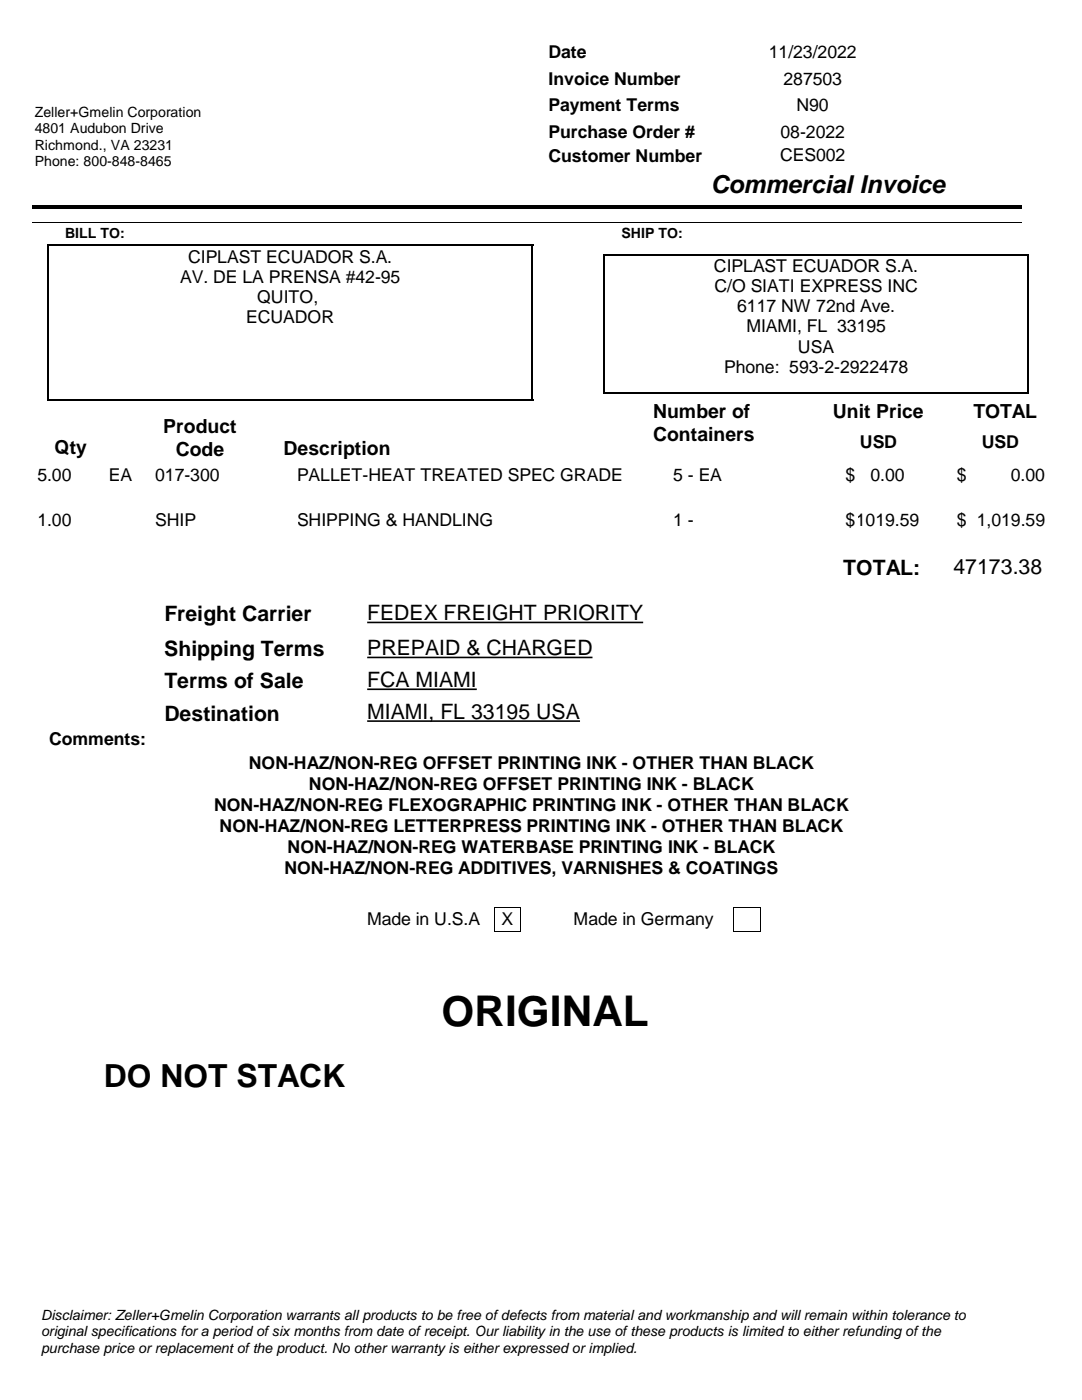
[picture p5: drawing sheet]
<svg xmlns="http://www.w3.org/2000/svg" width="216mm" height="279mm" viewBox="0 0 216 279" stroke-linecap="round" stroke-linejoin="round" font-family="sans-serif">
<defs><g id="words">
<text font-size="8.5" x="88.1" y="204.7">ORIGINAL</text>
<text font-size="6.3" x="20.7" y="217">DO NOT STACK</text>
<text font-size="4.9" x="141.8" y="38.6">Commercial Invoice</text>
<g font-size="4.2">
<text x="168.3" y="114.7">TOTAL:</text>
<text x="190.3" y="114.6">47173.38</text>
<text x="32.8" y="123.9">Freight Carrier</text>
<text x="73.3" y="123.8">FEDEX FREIGHT PRIORITY</text>
<text x="32.8" y="130.9">Shipping Terms</text>
<text x="73.3" y="130.8">PREPAID &amp; CHARGED</text>
<text x="32.8" y="137.2">Terms of Sale</text>
<text x="73.3" y="137.1">FCA MIAMI</text>
<text x="32.8" y="143.9">Destination</text>
<text x="73.3" y="143.5">MIAMI, FL 33195 USA</text>
</g>
<g font-size="3.9">
<text x="130.4" y="83.4">Number of</text>
<text x="166.2" y="83.4">Unit Price</text>
<text x="194.3" y="83.4">TOTAL</text>
<text x="32.6" y="86.4">Product</text>
<text x="130.4" y="88.1">Containers</text>
<text x="10.9" y="90.6">Qty</text>
<text x="35.1" y="91">Code</text>
<text x="56.6" y="90.7">Description</text>
</g>
<g font-size="3.5">
<text x="109.5" y="11.6">Date</text>
<text x="153.5" y="11.6">11/23/2022</text>
<text x="109.5" y="16.9">Invoice Number</text>
<text x="156.4" y="16.9">287503</text>
<text x="109.5" y="22.2">Payment Terms</text>
<text x="159" y="22.2">N90</text>
<text x="109.5" y="27.5">Purchase Order #</text>
<text x="155.8" y="27.5">08-2022</text>
<text x="109.5" y="32.3">Customer Number</text>
<text x="155.7" y="32.2">CES002</text>
<text x="37.5" y="52.4">CIPLAST ECUADOR S.A.</text>
<text x="36" y="56.4">AV. DE LA PRENSA #42-95</text>
<text x="142.5" y="54.3">CIPLAST ECUADOR S.A.</text>
<text x="142.6" y="58.3">C/O SIATI EXPRESS INC</text>
<text x="49.1" y="64.5">ECUADOR</text>
<text x="51.3" y="60.5">QUITO,</text>
<text x="147.1" y="62.3">6117 NW 72nd Ave.</text>
<text x="149" y="66.3">MIAMI, FL 33195</text>
<text x="159.3" y="70.4">USA</text>
<text x="144.5" y="74.4">Phone: 593-2-2922478</text>
<text x="171.6" y="89.5">USD</text>
<text x="196" y="89.5">USD</text>
<text x="7.5" y="96">5.00</text>
<text x="21.7" y="96">EA</text>
<text x="31" y="96">017-300</text>
<text x="59.3" y="96">PALLET-HEAT TREATED SPEC GRADE</text>
<text x="134.4" y="96">5 - EA</text>
<text x="168.8" y="96">$</text>
<text x="173.7" y="96">0.00</text>
<text x="191" y="96">$</text>
<text x="201.7" y="96">0.00</text>
<text x="7.5" y="105">1.00</text>
<text x="31" y="105">SHIP</text>
<text x="59.3" y="105">SHIPPING &amp; HANDLING</text>
<text x="134.4" y="105">1 -</text>
<text x="168.8" y="104.9">$1019.59</text>
<text x="191" y="104.9">$</text>
<text x="195" y="105">1,019.59</text>
<text x="9.8" y="148.7">Comments:</text>
<text x="49.7" y="153.5">NON-HAZ/NON-REG OFFSET PRINTING INK - OTHER THAN BLACK</text>
<text x="42.7" y="161.9">NON-HAZ/NON-REG FLEXOGRAPHIC PRINTING INK - OTHER THAN BLACK</text>
<text x="61.7" y="157.7">NON-HAZ/NON-REG OFFSET PRINTING INK - BLACK</text>
<text x="43.8" y="166.1">NON-HAZ/NON-REG LETTERPRESS PRINTING INK - OTHER THAN BLACK</text>
<text x="57.4" y="170.3">NON-HAZ/NON-REG WATERBASE PRINTING INK - BLACK</text>
<text x="56.8" y="174.4">NON-HAZ/NON-REG ADDITIVES, VARNISHES &amp; COATINGS</text>
<text x="73.3" y="184.7">Made in U.S.A</text>
<text x="100.1" y="184.7">X</text>
<text x="114.5" y="184.7">Made in Germany</text>
</g>
<g font-size="2.8">
<text x="6.9" y="23.4">Zeller+Gmelin Corporation</text>
<text x="6.9" y="26.6">4801 Audubon Drive</text>
<text x="6.9" y="29.9">Richmond., VA 23231</text>
<text x="6.9" y="33.2">Phone: 800-848-8465</text>
<text x="13" y="47.5">BILL TO:</text>
<text x="124" y="47.5">SHIP TO:</text>
<text x="8.2" y="263.4">Disclaimer: Zeller+Gmelin Corporation warrants all products to be free of defects from material and workmanship and will remain within tolerance to</text>
<text x="8.2" y="266.7">original specifications for a period of six months from date of receipt. Our liability in the use of these products is limited to either refunding of the</text>
<text x="8.2" y="270">purchase price or replacement of the product. No other warranty is either expressed or implied.</text>
</g>
</g></defs>
<path d="M120.4 50.8h84.9M205.2 50.6v27.9" fill="none" stroke="#000" stroke-width=".35"/>
<path d="M9.3 49h97.1M9.5 48.8v31.3M106.3 48.8v31.3M120.6 50.6v27.9M9.3 79.9h97.1M120.4 78.3h84.9" fill="none" stroke="#000" stroke-width=".36"/>
<path d="M6.3 40.9h197.5v.7h-197.5z" fill-rule="evenodd" fill="#000"/>
<path d="M6.3 44.5h197.5" fill="none" stroke="#000" stroke-width=".2"/>
<g fill="#fff">
<path d="M6.3 6.4h72v14.5h-72z" fill-rule="evenodd"/>
<path d="M6.3 6.4h72v14.5h-72z" fill-rule="evenodd"/>
<path d="M169.2 92.4h15.8v3.9h-15.8z" fill-rule="evenodd"/>
<path d="M30.7 92.4h28.7v3.9h-28.7z" fill-rule="evenodd"/>
<path d="M168.1 92.4h3.2v6.3h-3.2z" fill-rule="evenodd"/>
<path d="M190.3 92.4h3.2v6.3h-3.2z" fill-rule="evenodd"/>
<path d="M169.2 101.4h15.8v3.9h-15.8z" fill-rule="evenodd"/>
<path d="M30.7 101.4h28.7v3.9h-28.7z" fill-rule="evenodd"/>
<path d="M168.1 101.3h3.2v6.4h-3.2z" fill-rule="evenodd"/>
<path d="M190.3 101.3h3.2v6.4h-3.2z" fill-rule="evenodd"/>
</g>
<path d="M73.3 124.2h55.1M73.3 137.6h21.9M73.3 131.2h44.9M73.3 143.9h42.5" fill="none" stroke="#000" stroke-width=".32"/>
<path d="M98.6 181.1h5.3M98.6 185.9h5.3M98.6 181.1v4.8M103.9 181.1v4.8M146.4 181.1h5.4M146.4 185.9h5.4M146.5 181.1v4.8M151.8 181.1v4.8" fill="none" stroke="#000" stroke-width=".2"/>
<use href="#words"/>
</svg>
